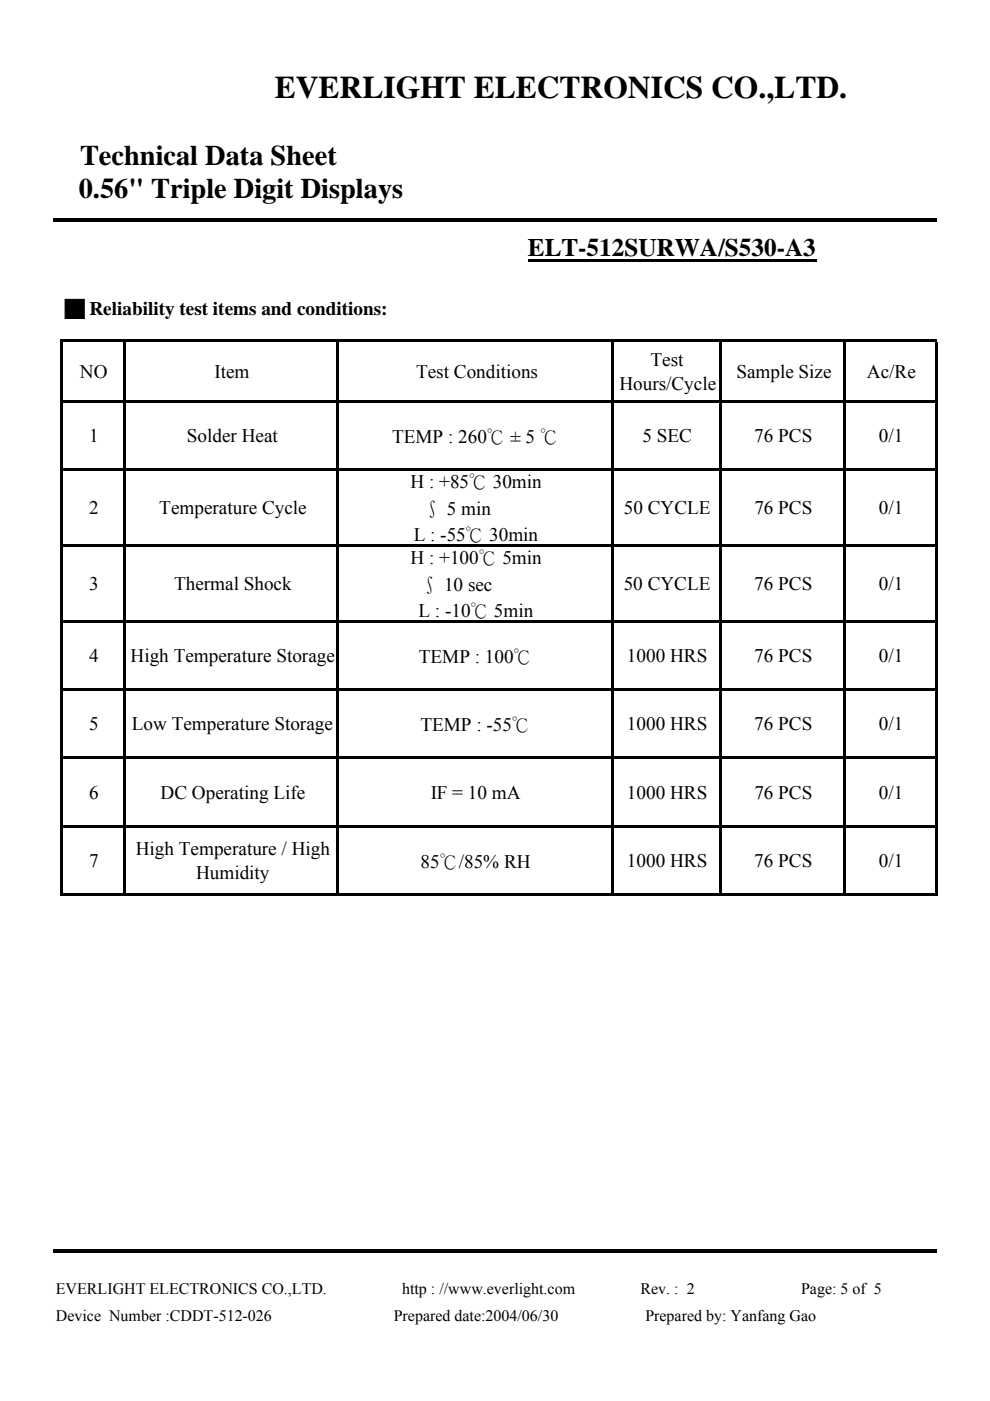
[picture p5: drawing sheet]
<svg xmlns="http://www.w3.org/2000/svg" width="210mm" height="297mm" viewBox="0 0 210 297" stroke-linecap="round" stroke-linejoin="round" font-family="sans-serif">
<defs><g id="words">
<text font-size="6.7" x="58.3" y="20.8">EVERLIGHT ELECTRONICS CO.,LTD.</text>
<g font-size="6">
<text x="17" y="34.9">Technical Data Sheet</text>
<text x="16.7" y="42.1">0.56&quot; Triple Digit Displays</text>
</g>
<text font-size="5.3" x="111.9" y="54.4">ELT-512SURWA/S530-A3</text>
<g font-size="4.1">
<text x="13.8" y="66.7">█ Reliability test items and conditions:</text>
<text x="137.9" y="77.6">Test</text>
<text x="16.9" y="80.1">NO</text>
<text x="45.5" y="80.1">Item</text>
<text x="88.2" y="80.1">Test Conditions</text>
<text x="131.3" y="82.6">Hours/Cycle</text>
<text x="156.1" y="80.1">Sample Size</text>
<text x="183.8" y="80.1">Ac/Re</text>
<text x="18.9" y="93.7">1</text>
<text x="39.6" y="93.7">Solder Heat</text>
<text x="83.1" y="93.9">TEMP : 260℃ ± 5 ℃</text>
<text x="136.2" y="93.7">5 SEC</text>
<text x="159.9" y="93.7">76 PCS</text>
<text x="186.4" y="93.7">0/1</text>
<text x="87" y="103.5">H : +85℃ 30min</text>
<text x="18.9" y="109.1">2</text>
<text x="33.8" y="109.1">Temperature Cycle</text>
<text x="89.7" y="109.1">∫ 5 min</text>
<text x="132.2" y="109.1">50 CYCLE</text>
<text x="159.9" y="109.1">76 PCS</text>
<text x="186.4" y="109.1">0/1</text>
<text x="87" y="119.6">H : +100℃ 5min</text>
<text x="87.7" y="114.8">L : -55℃ 30min</text>
<text x="18.9" y="125.1">3</text>
<text x="36.9" y="125.1">Thermal Shock</text>
<text x="89.1" y="125.2">∫ 10 sec</text>
<text x="132.2" y="125.1">50 CYCLE</text>
<text x="159.9" y="125.1">76 PCS</text>
<text x="186.4" y="125.1">0/1</text>
<text x="88.7" y="130.9">L : -10℃ 5min</text>
<text x="18.9" y="140.4">4</text>
<text x="27.7" y="140.4">High Temperature Storage</text>
<text x="88.8" y="140.5">TEMP : 100℃</text>
<text x="132.9" y="140.4">1000 HRS</text>
<text x="159.9" y="140.4">76 PCS</text>
<text x="186.3" y="140.4">0/1</text>
<text x="18.9" y="154.9">5</text>
<text x="27.9" y="154.9">Low Temperature Storage</text>
<text x="89.2" y="155">TEMP : -55℃</text>
<text x="132.9" y="154.9">1000 HRS</text>
<text x="159.9" y="154.9">76 PCS</text>
<text x="186.3" y="154.9">0/1</text>
<text x="18.9" y="169.3">6</text>
<text x="34" y="169.3">DC Operating Life</text>
<text x="91.4" y="169.3">IF = 10 mA</text>
<text x="132.9" y="169.3">1000 HRS</text>
<text x="159.9" y="169.3">76 PCS</text>
<text x="186.4" y="169.3">0/1</text>
<text x="18.9" y="183.8">7</text>
<text x="28.8" y="181.3">High Temperature / High</text>
<text x="89.2" y="184">85℃/85% RH</text>
<text x="132.9" y="183.8">1000 HRS</text>
<text x="159.9" y="183.8">76 PCS</text>
<text x="186.3" y="183.8">0/1</text>
<text x="41.6" y="186.4">Humidity</text>
</g>
<g font-size="3.4">
<text x="11.9" y="274.4">EVERLIGHT ELECTRONICS CO.,LTD.</text>
<text x="85.3" y="274.4">http : //www.everlight.com</text>
<text x="135.8" y="274.4">Rev. : 2</text>
<text x="169.8" y="274.4">Page: 5 of 5</text>
<text x="11.9" y="280.2">Device Number :CDDT-512-026</text>
<text x="83.5" y="280.2">Prepared date:2004/06/30</text>
<text x="136.8" y="280.2">Prepared by: Yanfang Gao</text>
</g>
</g></defs>
<g fill="#000">
<path d="M11.3 46.2h187.2v.8h-187.2zM111.9 54.9h61.2v.6h-61.2zM13.3 72h185.4v.5h-185.4zM13.3 84.8h185.4v.5h-185.4zM13.3 99.3h185.4v.5h-185.4zM13.3 115.4h185.4v.5h-185.4zM13.3 131.5h185.4v.5h-185.4zM13.3 146h185.4v.5h-185.4zM13.3 160.4h185.4v.6h-185.4zM13.3 174.9h185.4v.5h-185.4zM12.8 72h.5v117.9h-.5zM13.3 189.4h185.4v.5h-185.4z"/>
<path d="M26.2 72.5h.6v117.4h-.6zM71.2 72.5h.5v117.4h-.5zM129.6 72.5h.5v117.4h-.5zM152.5 72.5h.5v117.4h-.5zM178.9 72.5h.5v117.4h-.5zM198.2 72.5h.5v117.4h-.5zM11.3 264.8h187.2v.7h-187.2z"/>
</g>
<use href="#words"/>
</svg>
